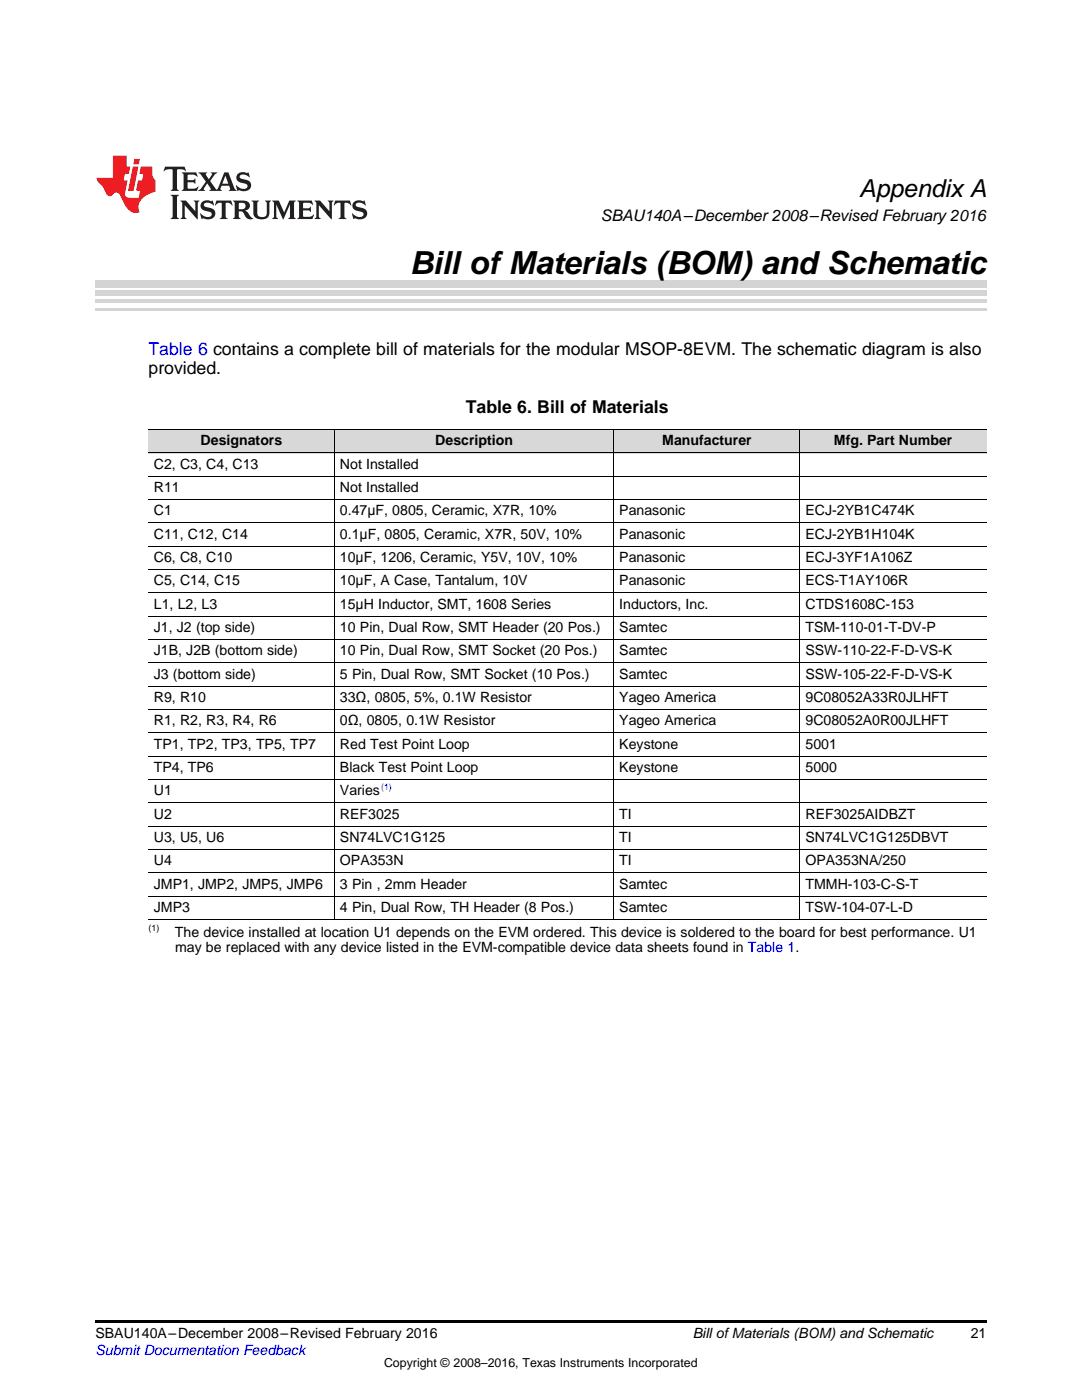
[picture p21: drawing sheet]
<svg xmlns="http://www.w3.org/2000/svg" width="216mm" height="279mm" viewBox="0 0 216 279" stroke-linecap="round" stroke-linejoin="round" font-family="sans-serif">
<defs><g id="words">
<text font-size="6.3" x="81.8" y="54.7">Bill ofMaterials (BOM) and Schematic</text>
<text font-size="4.9" x="171.4" y="39.3">Appendix A</text>
<text font-size="3.5" fill="#00f" x="29.6" y="70.8">Table 6 contains a complete bill of materials for the modular MSOP-8EVM. The schematic diagram is also</text>
<g font-size="3.5">
<text x="29.6" y="74.7">provided.</text>
<text x="93" y="82.5">Table 6. Bill of Materials</text>
</g>
<text font-size="3.2" x="119.9" y="44.1">SBAU140A–December 2008–Revised February 2016</text>
<g font-size="2.8">
<text x="40" y="88.9">Designators</text>
<text x="86.9" y="88.9">Description</text>
<text x="132.2" y="88.9">Manufacturer</text>
<text x="166.4" y="88.9">Mfg. Part Number</text>
<text x="30.7" y="93.6">C2, C3, C4, C13</text>
<text x="67.8" y="93.6">Not Installed</text>
<text x="30.7" y="98.2">R11</text>
<text x="67.8" y="98.2">Not Installed</text>
<text x="30.7" y="102.9">C1</text>
<text x="30.7" y="107.5">C11, C12, C14</text>
<text x="67.8" y="102.9">0.47μF, 0805, Ceramic, X7R, 10%</text>
<text x="67.8" y="107.5">0.1μF, 0805, Ceramic, X7R, 50V, 10%</text>
<text x="123.6" y="102.9">Panasonic</text>
<text x="123.6" y="107.5">Panasonic</text>
<text x="160.7" y="102.9">ECJ-2YB1C474K</text>
<text x="160.7" y="107.5">ECJ-2YB1H104K</text>
<text x="30.7" y="112.2">C6, C8, C10</text>
<text x="67.8" y="112.2">10μF, 1206, Ceramic, Y5V, 10V, 10%</text>
<text x="123.6" y="112.2">Panasonic</text>
<text x="160.7" y="112.2">ECJ-3YF1A106Z</text>
<text x="30.7" y="116.8">C5, C14, C15</text>
<text x="67.8" y="116.8">10μF, A Case, Tantalum, 10V</text>
<text x="123.6" y="116.8">Panasonic</text>
<text x="160.7" y="116.8">ECS-T1AY106R</text>
<text x="30.7" y="121.5">L1, L2, L3</text>
<text x="67.8" y="121.5">15μH Inductor, SMT, 1608 Series</text>
<text x="123.6" y="121.5">Inductors, Inc.</text>
<text x="160.7" y="121.5">CTDS1608C-153</text>
<text x="30.7" y="126.2">J1, J2 (top side)</text>
<text x="30.7" y="130.8">J1B, J2B (bottom side)</text>
<text x="67.8" y="126.2">10 Pin, Dual Row, SMT Header (20 Pos.)</text>
<text x="67.8" y="130.8">10 Pin, Dual Row, SMT Socket (20 Pos.)</text>
<text x="123.6" y="126.2">Samtec</text>
<text x="123.6" y="130.8">Samtec</text>
<text x="160.7" y="126.2">TSM-110-01-T-DV-P</text>
<text x="160.7" y="130.8">SSW-110-22-F-D-VS-K</text>
<text x="30.7" y="135.5">J3 (bottom side)</text>
<text x="67.8" y="135.5">5 Pin, Dual Row, SMT Socket (10 Pos.)</text>
<text x="123.6" y="135.5">Samtec</text>
<text x="160.7" y="135.5">SSW-105-22-F-D-VS-K</text>
<text x="30.7" y="140.1">R9, R10</text>
<text x="67.8" y="140.1">33Ω, 0805, 5%, 0.1W Resistor</text>
<text x="123.6" y="140.1">Yageo America</text>
<text x="160.7" y="140.1">9C08052A33R0JLHFT</text>
<text x="30.7" y="144.8">R1, R2, R3, R4, R6</text>
<text x="30.7" y="149.4">TP1, TP2, TP3, TP5, TP7</text>
<text x="67.8" y="144.8">0Ω, 0805, 0.1W Resistor</text>
<text x="67.8" y="149.4">Red Test Point Loop</text>
<text x="123.6" y="144.8">Yageo America</text>
<text x="123.6" y="149.4">Keystone</text>
<text x="160.7" y="144.8">9C08052A0R00JLHFT</text>
<text x="160.7" y="149.4">5001</text>
<text x="30.7" y="154.1">TP4, TP6</text>
<text x="67.8" y="154.1">Black Test Point Loop</text>
<text x="123.6" y="154.1">Keystone</text>
<text x="160.7" y="154.1">5000</text>
<text x="30.7" y="158.8">U1</text>
<text x="67.8" y="158.8">Varies</text>
<text x="30.7" y="163.4">U2</text>
<text x="67.8" y="163.4">REF3025</text>
<text x="123.6" y="163.4">TI</text>
<text x="160.7" y="163.4">REF3025AIDBZT</text>
<text x="30.7" y="168.1">U3, U5, U6</text>
<text x="30.7" y="172.7">U4</text>
<text x="67.8" y="168.1">SN74LVC1G125</text>
<text x="67.8" y="172.7">OPA353N</text>
<text x="123.6" y="168.1">TI</text>
<text x="123.6" y="172.7">TI</text>
<text x="160.7" y="168.1">SN74LVC1G125DBVT</text>
<text x="160.7" y="172.7">OPA353NA/250</text>
<text x="30.7" y="177.4">JMP1, JMP2, JMP5, JMP6</text>
<text x="67.8" y="177.4">3 Pin , 2mm Header</text>
<text x="123.6" y="177.4">Samtec</text>
<text x="160.7" y="177.4">TMMH-103-C-S-T</text>
<text x="30.7" y="182">JMP3</text>
<text x="67.8" y="182">4 Pin, Dual Row, TH Header (8 Pos.)</text>
<text x="123.6" y="182">Samtec</text>
<text x="160.7" y="182">TSW-104-07-L-D</text>
<text x="34.9" y="186.9">The device installed at location U1 depends on the EVM ordered. This device is soldered to the board for best performance. U1</text>
<text x="34.9" y="190.1">may be replaced with any device listed in the EVM-compatible device data sheets found in Table 1.</text>
<text x="19" y="267.1">SBAU140A–December 2008–Revised February 2016</text>
<text x="138.3" y="267.1">Bill ofMaterials (BOM) and Schematic</text>
<text x="193.7" y="267">21</text>
</g>
<text font-size="2.8" fill="#00f" x="19" y="270.4">Submit Documentation Feedback</text>
<text font-size="2.5" x="76.6" y="272.7">Copyright © 2008–2016, Texas Instruments Incorporated</text>
<text font-size="1.8" fill="#00f" x="76" y="157.6">(1)</text>
<text font-size="1.8" x="29.6" y="185.8">(1)</text>
</g></defs>
<g fill="#d8d8d8">
<path d="M29.6 85.8h37.2v4.7h-37.2z"/>
<path d="M66.8 85.8h55.7v4.7h-55.7z"/>
<path d="M122.5 85.8h37.2v4.7h-37.2z"/>
<path d="M159.7 85.8h37.1v4.7h-37.1z"/>
</g>
<path d="M19 263.5h177.8v.6h-177.8z" fill="#000"/>
<g fill="none" stroke="#000" stroke-width=".2">
<path d="M29.6 99.7h167.2M29.6 95.1h167.2M29.6 90.4h167.2M29.6 85.7h167.2M66.7 85.8v97.8M122.5 85.8v97.8M159.6 85.8v97.8M29.6 118.3h167.2M29.6 113.7h167.2M29.6 109h167.2M29.6 104.4h167.2M29.6 137h167.2"/>
<path d="M29.6 132.3h167.2M29.6 127.7h167.2M29.6 123h167.2M29.6 155.6h167.2M29.6 150.9h167.2M29.6 146.3h167.2M29.6 141.6h167.2M29.6 178.9h167.2M29.6 174.2h167.2M29.6 169.6h167.2M29.6 164.9h167.2M29.6 160.2h167.2"/>
<path d="M29.6 183.5h167.2"/>
</g>
<path d="M19 61.7h177.8" fill="none" stroke="#d4d4d4" stroke-width=".42"/>
<g fill="#d4d4d4">
<path d="M19 59.8h177.8v.7h-177.8z"/>
<path d="M19 58h177.8v1.1h-177.8z"/>
<path d="M19 55.9h177.8v1.4h-177.8z"/>
</g>
<path d="M32.9 33.3l-.3 .8 .1 .1a1.64 1.64 0 0 1 1.7-.3l.1 3.6-.4 .6h1.6l-.4-.6v-3.5v-.1l.4-.1a1.36 1.36 0 0 1 1.3 .4l.1-.1-.3-.8zM36.3 34.4l.3 .3v.3v2.5v.3l-.3 .3h3l.3-.9h-.1a1.87 1.87 0 0 1-2 .4l-.1-1.2h1.2l.4 .3v-1.1l-.4 .3-1.2 .1 .1-1.1 .2-.1a1.66 1.66 0 0 1 1.7 .5l.1-.1-.3-.8zM39.6 34.4l1.5 1.9-.9 1.2-.7 .6h1.4l-.3-.3 .7-1.2 .8 1.2-.3 .3h2.5l-.3-.3 .2-.7h1.5l.2 .6-.3 .4h1.6l-.4-.5-1.2-3.2h-.8l-1.2 2.9-.4 .6-1.3-1.8 .9-1.1 .6-.6h-1.4l.3 .3-.6 1.1-.6-1 .2-.4zM45 35l.6 1.7h-1.2zM47.4 34.8a1.04 1.04 0 0 0-.2 1.1 1.04 1.04 0 0 0 1 .6l1 .2a.5 .5 0 0 1 .2 .6 .5 .5 0 0 1-.5 .4 1.76 1.76 0 0 1-1.7-.8l-.1 .1 .3 1.1 .2-.1a2.54 2.54 0 0 0 2.2-.3 1.12 1.12 0 0 0 .2-1.2 1.12 1.12 0 0 0-1-.6l-1-.3a.4 .4 0 0 1-.2-.4 .4 .4 0 0 1 .4-.3 1.6 1.6 0 0 1 1.6 .5h.1l-.3-1-.3 .2-.2-.1a1.62 1.62 0 0 0-1.7 .3zM34.1 38.9l.3 .3 .1 .3v3.6l-.1 .3-.3 .3h1.6l-.3-.3-.1-.3v-3.6l.1-.3 .3-.3zM36 40l.4 .6v2.5l-.1 .3-.3 .3h1.2l-.3-.6v-2.1l2.6 2.8v-3.2l.3-.6h-1.2l.3 .4 .1 1.7-1.9-2.1zM40.3 40.4a1.04 1.04 0 0 0-.2 1.1 1.04 1.04 0 0 0 .9 .6l1 .3a.5 .5 0 0 1 .2 .5 .5 .5 0 0 1-.4 .4 1.76 1.76 0 0 1-1.8-.8l-.1 .1 .3 1.1 .2-.1a2.55 2.55 0 0 0 2.3-.3 1.12 1.12 0 0 0 .2-1.2 1.12 1.12 0 0 0-1-.6l-1-.3a.41 .41 0 0 1-.2-.4 .41 .41 0 0 1 .4-.3 1.6 1.6 0 0 1 1.5 .5h.1l-.3-1-.2 .2-.2-.1a1.64 1.64 0 0 0-1.7 .3zM43.2 40l-.3 1h.1a.95 .95 0 0 1 1.2-.5v2.6v.3l-.4 .3h1.6l-.3-.3-.1-.3v-2.4l.3-.2a1.02 1.02 0 0 1 1 .5h.1l-.3-1zM46.5 40l.3 .4v.2v2.5v.3l-.3 .3h1.5l-.3-.3-.1-1.2a.9 .9 0 0 1 1.2 .8 1.07 1.07 0 0 0 1.7 .6 1.97 1.97 0 0 1-1.1-1.3l-.5-.3a.98 .98 0 0 0 1-1 .98 .98 0 0 0-1-.9zM47.7 40.5h.2a.81 .81 0 0 1 1.1 .6 .64 .64 0 0 1-.7 .7h-.7zM50.2 40l.3 .3 .1 .3v1.9a1.59 1.59 0 0 0 2.1 1.2 1.15 1.15 0 0 0 1.1-1.3v-2l.3-.4h-1.2l.3 .6v1.8a.97 .97 0 0 1-.7 1 .97 .97 0 0 1-1.1-.6l-.1-2.2 .1-.2 .3-.4zM54.3 40l.3 .4 .1 .2v2.5l-.4 .6h1.2l-.4-.6v-2.3l1.4 3 1.4-3v2.3l-.4 .6h1.5l-.3-.3v-.3v-2.5v-.2l.3-.4h-1.3l-1 2.4-1.1-2.4zM59.3 40l.3 .4 .1 .2v2.5l-.1 .3-.3 .3h3l.4-.8-.1-.1a1.88 1.88 0 0 1-2.1 .4v-1.2h1.2l.3 .3v-1l-.3 .2-1.2 .1v-1l.3-.1a1.66 1.66 0 0 1 1.6 .4l.1-.1-.3-.8zM62.8 40l.3 .6v2.5v.3l-.3 .3h1.2l-.4-.6v-2.1l2.6 2.8v-3.2l.3-.6h-1.1l.3 .4v1.7l-1.8-2.1zM66.9 40l-.3 1h.1a.95 .95 0 0 1 1.2-.5v2.6v.3l-.4 .3h1.6l-.3-.3-.1-.3v-2.4l.3-.2a1.02 1.02 0 0 1 1 .5h.1l-.3-1zM70.6 40.4a1.04 1.04 0 0 0-.2 1.1 1.04 1.04 0 0 0 .9 .6l1 .3a.5 .5 0 0 1 .2 .5 .5 .5 0 0 1-.4 .4 1.75 1.75 0 0 1-1.8-.8l-.1 .1 .3 1.1 .2-.1a2.56 2.56 0 0 0 2.3-.3 1.12 1.12 0 0 0 .2-1.2 1.12 1.12 0 0 0-1-.6l-1-.3a.4 .4 0 0 1-.2-.4 .4 .4 0 0 1 .4-.3 1.6 1.6 0 0 1 1.5 .5h.1l-.3-1-.2 .2-.2-.1a1.64 1.64 0 0 0-1.7 .3z" fill="#231f20"/>
<path d="M22.5 31.1v4.4h-3.2a2.57 2.57 0 0 0 1.2 1.7l.4 .8a1.22 1.22 0 0 0 1.3 1.1l.2-.2a.9 .9 0 0 1 1-.5 .9 .9 0 0 1 .7 .9l.5 1.1a2.58 2.58 0 0 0 3.3 1.9 2.35 2.35 0 0 1 .9-3.1l1.1-.6 1.1-.3v-2.3a1.45 1.45 0 0 1-.6-1.3v-1.5h-2.3l-.3 1.5h.8l-.2 1.3h-.9l-.3 1.6 .1 .4 .7 .1-.3 1.4h-1.1a1.52 1.52 0 0 1-1.7-.6l.6-2.9h-.8l.2-1.3h.8l.3-1.5h-.7v-2.1zM26.5 33.2l-1 4.9h1.2l.9-4.9zM26.8 31.7l-.2 1.1h1.1l.2-1.1z" fill="#ee1d23"/>
<use href="#words"/>
</svg>
